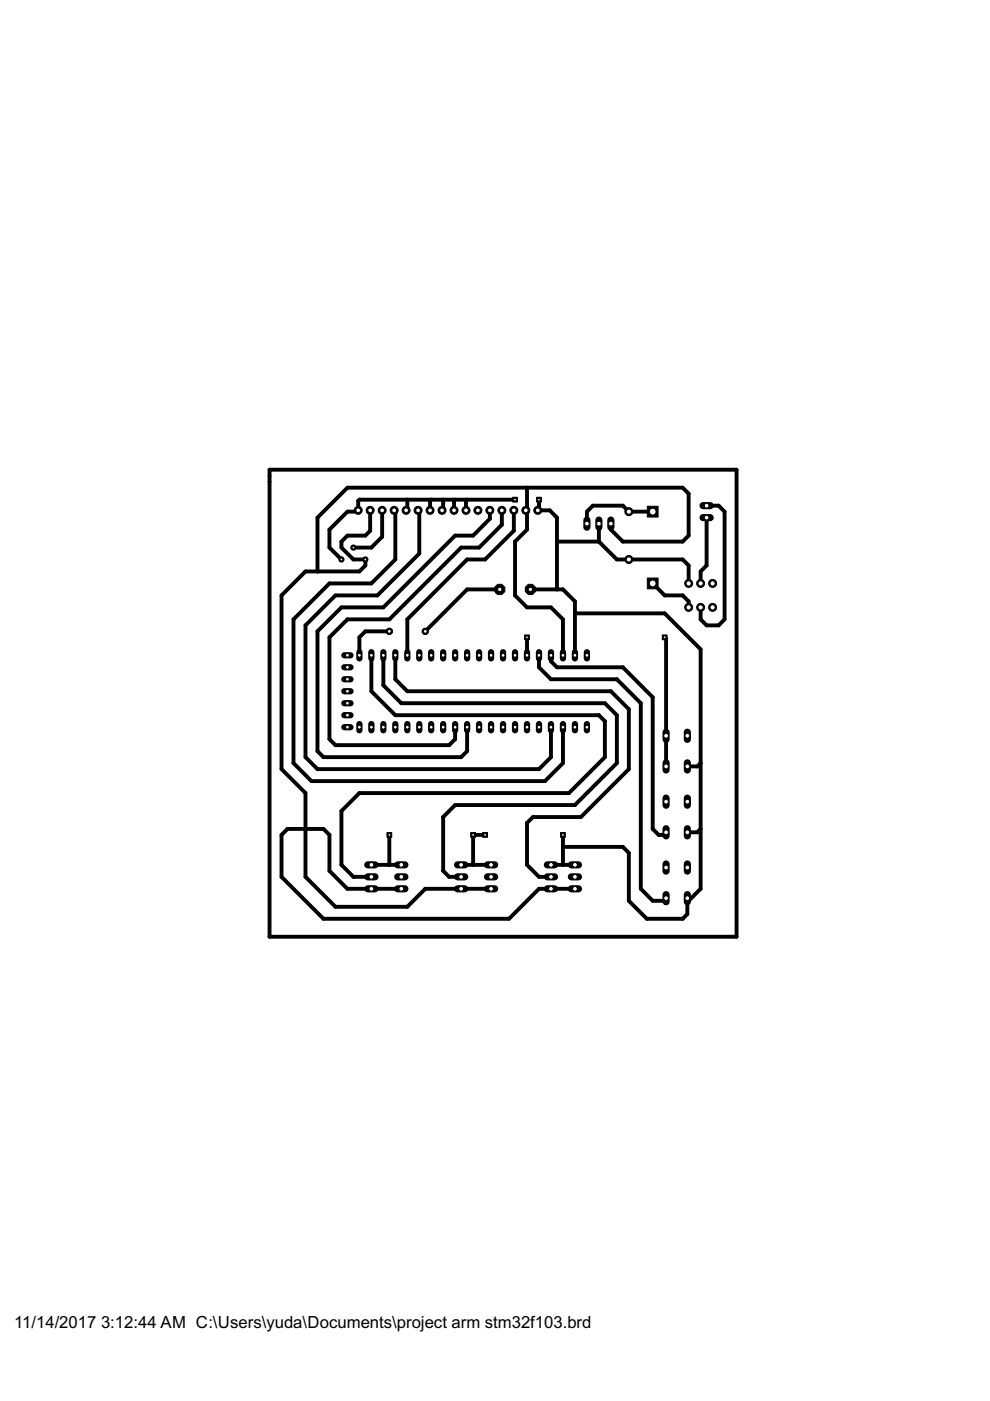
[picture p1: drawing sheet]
<svg xmlns="http://www.w3.org/2000/svg" width="210mm" height="297mm" viewBox="0 0 210 297" stroke-linecap="round" stroke-linejoin="round" font-family="sans-serif">
<defs><g id="words">
<g font-size="4">
<text x="3" y="281.5">11/14/2017</text>
<text x="21.4" y="281.5">3:12:44 AM C:\Users\yuda\Documents\project arm stm32f103.brd</text>
</g>
</g></defs>
<g fill="none" stroke="#000" stroke-width=".83">
<path d="M57.1 99.6h99.1v99h-99.1zM75.9 108.2l-.2 .3h-2l-3.9 3.8v3.8l2.6 2.5M75.9 108.2l.3 .3M78.5 108.2v4.3l-1 1.1h-3.8l-1.3 1.2v1.3l2.5 2.5h2.6v1.3l-1.3 1.3h-11.4l-5.1 5v36.9l5.1 5v17.8l6.3 6.4h15.3l3.8-3.9h13.9M81 108.2v5.6l-2.3 2.3h-3.8M83.6 108.2l.2 .3v10.1l-5.1 5.1h-8.9l-7.6 7.6v30.5l3.8 3.8h49.5l3.9-3.8v-7.6M86.4 105.9v2.1l-.3 .2M88.6 108.2l.3 .3v8.9l-8.9 8.8h-8.9l-6.3 6.4v27.9l2.5 2.6h47l2.5-2.6v-6.3M91.4 105.9l-.2 .3v2M94 105.9v2.1l-.3 .2M96.5 105.9l-.2 .3v2M99 105.9l-.2 .3v2"/>
<path d="M103.9 108.2v1.8l-3.6 3.6h-3.8l-15.2 15.2h-8.9l-5.1 5.1v25.4l1.3 1.2h29.2l1.2-1.2v-5.1M106.4 108.2v3.1l-4.8 4.8h-3.8l-15.3 15.2h-8.8l-3.9 3.8v21.6l1.3 1.3h24.1l1.3-1.3v-2.5M108.9 108.2v4.3l-6.1 6.1h-3.8l-12.6 12.7v7.6M109.2 105.9h-33l-.3 .3v2M111.7 103.4v4.6l-.2 .2 .2 .3v3.8l-2.5 2.5v11.4l2.5 2.6h5.1l2.6 2.5v7.6M114.3 105.9v2.1l-.3 .2h2.6l1.5 1.5v15.3M118.1 114.8h8.9M127 114.8l3.8 3.8h13.9l1.3 1.3v3.8M127 111v3.8M129.5 111v1.3l2.6 2.5h12.6l1.3-1.2v-8.9l-1.3-1.3h-71l-6.4 6.3v11.5M138.4 108.5h-5.1l-1.2-1.3h-6.4l-1.3 1.3v2.5M149.8 109.7v10.2l-1.3 1.3v2.5"/>
<path d="M149.8 107.2h2.6l1.2 1.3v22.8l-1.2 1.3h-2.6l-1.3-1.3v-2.5M78.7 138.9v7.7l5.1 5h43.2l1.2 1.3v7.6l-7.6 7.6h-44.4l-3.8 3.9v11.4l2.5 2.5h3.8M81.3 138.9v6.4l3.8 3.8h43.1l2.6 2.5v10.2l-8.9 8.9h-25.4l-2.5 2.5v11.4l1.2 1.3h2.6M82.5 133.9h-5l-1.3 1.2v3.8M83.8 138.9v5.1l2.6 2.6h43.1l3.8 3.8v12.7l-10.1 10.1h-10.2l-1.3 1.3v8.9l2.6 2.5h2.5M105.4 125.5l.6-.5h-7l-8.8 8.9M111.7 135.1v3.8M112.5 125h6.9l2.5 2.5v11.4M114.3 138.9v2.6l2.5 2.5h14l5.1 5.1v39.3l2.5 2.6h2.3l.5-.6M116.8 138.9v1.3l1.3 1.3h14l6.3 6.3v27.9l1.3 1.3h1l.5-.5M121.9 130h19l7.6 7.7v50.7l-2.5 2.6v-.3l-.3-.3v3.4l-1 1h-7.6l-3.8-3.8v-10.2l-1.2-1.2h-12.7M138.4 123.7l2.5 2.5h3.8l1.3 1.3v1.3"/>
<path d="M140.9 135.1l.3 .3v27.1M82.5 177v6.4M102.8 177h-2.5v6.4M119.4 177v6.4M148.5 175.7l-.7 .8h-2.1M148.5 161.8l-.7 .7h-2.1M78.7 183.4h6.4M85.1 188.4h-11.4l-3.9-3.8v-7.6l-1.2-1.3h-7.6l-1.3 1.3v8.9l8.9 8.9h39.3l6.4-6.4h7.6M97.8 183.4h6.3M116.8 183.4h5.1"/>
</g>
<circle cx="133.3" cy="118.6" r=".85" fill="#000" stroke="#000" stroke-width=".21"/>
<circle cx="133.3" cy="118.6" r=".55" fill="#fff" stroke="#000" stroke-width=".21"/>
<circle cx="133.3" cy="108.5" r=".85" fill="#000" stroke="#000" stroke-width=".21"/>
<circle cx="133.3" cy="108.5" r=".55" fill="#fff" stroke="#000" stroke-width=".21"/>
<circle cx="75.9" cy="108.2" r=".85" fill="#000" stroke="#000" stroke-width=".21"/>
<circle cx="75.9" cy="108.2" r=".51" fill="#fff" stroke="#000" stroke-width=".21"/>
<circle cx="78.5" cy="108.2" r=".85" fill="#000" stroke="#000" stroke-width=".21"/>
<circle cx="78.5" cy="108.2" r=".51" fill="#fff" stroke="#000" stroke-width=".21"/>
<circle cx="81" cy="108.2" r=".85" fill="#000" stroke="#000" stroke-width=".21"/>
<circle cx="81" cy="108.2" r=".51" fill="#fff" stroke="#000" stroke-width=".21"/>
<circle cx="83.6" cy="108.2" r=".85" fill="#000" stroke="#000" stroke-width=".21"/>
<circle cx="83.6" cy="108.2" r=".51" fill="#fff" stroke="#000" stroke-width=".21"/>
<circle cx="86.1" cy="108.2" r=".85" fill="#000" stroke="#000" stroke-width=".21"/>
<circle cx="86.1" cy="108.2" r=".51" fill="#fff" stroke="#000" stroke-width=".21"/>
<circle cx="88.6" cy="108.2" r=".85" fill="#000" stroke="#000" stroke-width=".21"/>
<circle cx="88.6" cy="108.2" r=".51" fill="#fff" stroke="#000" stroke-width=".21"/>
<circle cx="91.2" cy="108.2" r=".85" fill="#000" stroke="#000" stroke-width=".21"/>
<circle cx="91.2" cy="108.2" r=".51" fill="#fff" stroke="#000" stroke-width=".21"/>
<circle cx="93.7" cy="108.2" r=".85" fill="#000" stroke="#000" stroke-width=".21"/>
<circle cx="93.7" cy="108.2" r=".51" fill="#fff" stroke="#000" stroke-width=".21"/>
<circle cx="96.3" cy="108.2" r=".85" fill="#000" stroke="#000" stroke-width=".21"/>
<circle cx="96.3" cy="108.2" r=".51" fill="#fff" stroke="#000" stroke-width=".21"/>
<circle cx="98.8" cy="108.2" r=".85" fill="#000" stroke="#000" stroke-width=".21"/>
<circle cx="98.8" cy="108.2" r=".51" fill="#fff" stroke="#000" stroke-width=".21"/>
<circle cx="101.3" cy="108.2" r=".85" fill="#000" stroke="#000" stroke-width=".21"/>
<circle cx="101.3" cy="108.2" r=".51" fill="#fff" stroke="#000" stroke-width=".21"/>
<circle cx="103.9" cy="108.2" r=".85" fill="#000" stroke="#000" stroke-width=".21"/>
<circle cx="103.9" cy="108.2" r=".51" fill="#fff" stroke="#000" stroke-width=".21"/>
<circle cx="106.4" cy="108.2" r=".85" fill="#000" stroke="#000" stroke-width=".21"/>
<circle cx="106.4" cy="108.2" r=".51" fill="#fff" stroke="#000" stroke-width=".21"/>
<circle cx="108.9" cy="108.2" r=".85" fill="#000" stroke="#000" stroke-width=".21"/>
<circle cx="108.9" cy="108.2" r=".51" fill="#fff" stroke="#000" stroke-width=".21"/>
<circle cx="111.5" cy="108.2" r=".85" fill="#000" stroke="#000" stroke-width=".21"/>
<circle cx="111.5" cy="108.2" r=".51" fill="#fff" stroke="#000" stroke-width=".21"/>
<circle cx="114" cy="108.2" r=".85" fill="#000" stroke="#000" stroke-width=".21"/>
<circle cx="114" cy="108.2" r=".51" fill="#fff" stroke="#000" stroke-width=".21"/>
<path d="M124.4 110.3v1.5" fill="none" stroke="#000" stroke-width="1.5"/>
<circle cx="124.4" cy="111" r=".51" fill="#fff" stroke="#000" stroke-width=".21"/>
<path d="M127 110.3v1.5" fill="none" stroke="#000" stroke-width="1.5"/>
<circle cx="127" cy="111" r=".51" fill="#fff" stroke="#000" stroke-width=".21"/>
<path d="M129.5 110.3v1.5" fill="none" stroke="#000" stroke-width="1.5"/>
<circle cx="129.5" cy="111" r=".51" fill="#fff" stroke="#000" stroke-width=".21"/>
<path d="M78 188.4h1.5" fill="none" stroke="#000" stroke-width="1.5"/>
<circle cx="78.7" cy="188.4" r=".51" fill="#fff" stroke="#000" stroke-width=".21"/>
<path d="M78 185.9h1.5" fill="none" stroke="#000" stroke-width="1.5"/>
<circle cx="78.7" cy="185.9" r=".51" fill="#fff" stroke="#000" stroke-width=".21"/>
<path d="M78 183.4h1.5" fill="none" stroke="#000" stroke-width="1.5"/>
<circle cx="78.7" cy="183.4" r=".51" fill="#fff" stroke="#000" stroke-width=".21"/>
<path d="M84.3 188.4h1.6" fill="none" stroke="#000" stroke-width="1.5"/>
<circle cx="85.1" cy="188.4" r=".51" fill="#fff" stroke="#000" stroke-width=".21"/>
<path d="M84.3 185.9h1.6" fill="none" stroke="#000" stroke-width="1.5"/>
<circle cx="85.1" cy="185.9" r=".51" fill="#fff" stroke="#000" stroke-width=".21"/>
<path d="M84.3 183.4h1.6" fill="none" stroke="#000" stroke-width="1.5"/>
<circle cx="85.1" cy="183.4" r=".51" fill="#fff" stroke="#000" stroke-width=".21"/>
<path d="M97 188.4h1.5" fill="none" stroke="#000" stroke-width="1.5"/>
<circle cx="97.8" cy="188.4" r=".51" fill="#fff" stroke="#000" stroke-width=".21"/>
<path d="M97 185.9h1.5" fill="none" stroke="#000" stroke-width="1.5"/>
<circle cx="97.8" cy="185.9" r=".51" fill="#fff" stroke="#000" stroke-width=".21"/>
<path d="M97 183.4h1.5" fill="none" stroke="#000" stroke-width="1.5"/>
<circle cx="97.8" cy="183.4" r=".51" fill="#fff" stroke="#000" stroke-width=".21"/>
<path d="M103.4 188.4h1.5" fill="none" stroke="#000" stroke-width="1.5"/>
<circle cx="104.1" cy="188.4" r=".51" fill="#fff" stroke="#000" stroke-width=".21"/>
<path d="M103.4 185.9h1.5" fill="none" stroke="#000" stroke-width="1.5"/>
<circle cx="104.1" cy="185.9" r=".51" fill="#fff" stroke="#000" stroke-width=".21"/>
<path d="M103.4 183.4h1.5" fill="none" stroke="#000" stroke-width="1.5"/>
<circle cx="104.1" cy="183.4" r=".51" fill="#fff" stroke="#000" stroke-width=".21"/>
<path d="M116.1 188.4h1.5" fill="none" stroke="#000" stroke-width="1.5"/>
<circle cx="116.8" cy="188.4" r=".51" fill="#fff" stroke="#000" stroke-width=".21"/>
<path d="M116.1 185.9h1.5" fill="none" stroke="#000" stroke-width="1.5"/>
<circle cx="116.8" cy="185.9" r=".51" fill="#fff" stroke="#000" stroke-width=".21"/>
<path d="M116.1 183.4h1.5" fill="none" stroke="#000" stroke-width="1.5"/>
<circle cx="116.8" cy="183.4" r=".51" fill="#fff" stroke="#000" stroke-width=".21"/>
<path d="M121.1 188.4h1.6" fill="none" stroke="#000" stroke-width="1.5"/>
<circle cx="121.9" cy="188.4" r=".51" fill="#fff" stroke="#000" stroke-width=".21"/>
<path d="M121.1 185.9h1.6" fill="none" stroke="#000" stroke-width="1.5"/>
<circle cx="121.9" cy="185.9" r=".51" fill="#fff" stroke="#000" stroke-width=".21"/>
<path d="M121.1 183.4h1.6" fill="none" stroke="#000" stroke-width="1.5"/>
<circle cx="121.9" cy="183.4" r=".51" fill="#fff" stroke="#000" stroke-width=".21"/>
<circle cx="77.5" cy="118.6" r=".55" fill="#000" stroke="#000" stroke-width=".21"/>
<circle cx="77.5" cy="118.6" r=".3" fill="#fff" stroke="#000" stroke-width=".21"/>
<circle cx="74.9" cy="116.1" r=".55" fill="#000" stroke="#000" stroke-width=".21"/>
<circle cx="74.9" cy="116.1" r=".3" fill="#fff" stroke="#000" stroke-width=".21"/>
<circle cx="72.4" cy="118.6" r=".55" fill="#000" stroke="#000" stroke-width=".21"/>
<circle cx="72.4" cy="118.6" r=".3" fill="#fff" stroke="#000" stroke-width=".21"/>
<circle cx="82.5" cy="133.9" r=".71" fill="#000" stroke="#000" stroke-width=".21"/>
<circle cx="82.5" cy="133.9" r=".4" fill="#fff" stroke="#000" stroke-width=".21"/>
<circle cx="90.2" cy="133.9" r=".71" fill="#000" stroke="#000" stroke-width=".21"/>
<circle cx="90.2" cy="133.9" r=".4" fill="#fff" stroke="#000" stroke-width=".21"/>
<path d="M145.7 183.2v1.5" fill="none" stroke="#000" stroke-width="1.5"/>
<circle cx="145.7" cy="183.9" r=".51" fill="#fff" stroke="#000" stroke-width=".21"/>
<path d="M141.2 183.2v1.5" fill="none" stroke="#000" stroke-width="1.5"/>
<circle cx="141.2" cy="183.9" r=".51" fill="#fff" stroke="#000" stroke-width=".21"/>
<path d="M145.7 189.7v1.5" fill="none" stroke="#000" stroke-width="1.5"/>
<circle cx="145.7" cy="190.4" r=".51" fill="#fff" stroke="#000" stroke-width=".21"/>
<path d="M141.2 189.7v1.5" fill="none" stroke="#000" stroke-width="1.5"/>
<circle cx="141.2" cy="190.4" r=".51" fill="#fff" stroke="#000" stroke-width=".21"/>
<path d="M145.7 169.2v1.5" fill="none" stroke="#000" stroke-width="1.5"/>
<circle cx="145.7" cy="170" r=".51" fill="#fff" stroke="#000" stroke-width=".21"/>
<path d="M141.2 169.2v1.5" fill="none" stroke="#000" stroke-width="1.5"/>
<circle cx="141.2" cy="170" r=".51" fill="#fff" stroke="#000" stroke-width=".21"/>
<path d="M145.7 175.7v1.5" fill="none" stroke="#000" stroke-width="1.5"/>
<circle cx="145.7" cy="176.5" r=".51" fill="#fff" stroke="#000" stroke-width=".21"/>
<path d="M141.2 175.7v1.5" fill="none" stroke="#000" stroke-width="1.5"/>
<circle cx="141.2" cy="176.5" r=".51" fill="#fff" stroke="#000" stroke-width=".21"/>
<circle cx="151.1" cy="128.8" r=".85" fill="#000" stroke="#000" stroke-width=".21"/>
<circle cx="151.1" cy="128.8" r=".55" fill="#fff" stroke="#000" stroke-width=".21"/>
<circle cx="148.5" cy="128.8" r=".85" fill="#000" stroke="#000" stroke-width=".21"/>
<circle cx="148.5" cy="128.8" r=".55" fill="#fff" stroke="#000" stroke-width=".21"/>
<circle cx="146" cy="128.8" r=".85" fill="#000" stroke="#000" stroke-width=".21"/>
<circle cx="146" cy="128.8" r=".55" fill="#fff" stroke="#000" stroke-width=".21"/>
<circle cx="151.1" cy="123.7" r=".85" fill="#000" stroke="#000" stroke-width=".21"/>
<circle cx="151.1" cy="123.7" r=".55" fill="#fff" stroke="#000" stroke-width=".21"/>
<circle cx="148.5" cy="123.7" r=".85" fill="#000" stroke="#000" stroke-width=".21"/>
<circle cx="148.5" cy="123.7" r=".55" fill="#fff" stroke="#000" stroke-width=".21"/>
<circle cx="146" cy="123.7" r=".85" fill="#000" stroke="#000" stroke-width=".21"/>
<circle cx="146" cy="123.7" r=".55" fill="#fff" stroke="#000" stroke-width=".21"/>
<path d="M73 154.2h1.3" fill="none" stroke="#000" stroke-width="1.3"/>
<circle cx="73.7" cy="154.2" r=".4" fill="#fff" stroke="#000" stroke-width=".21"/>
<path d="M73 151.6h1.3" fill="none" stroke="#000" stroke-width="1.3"/>
<circle cx="73.7" cy="151.6" r=".4" fill="#fff" stroke="#000" stroke-width=".21"/>
<path d="M73 149.1h1.3" fill="none" stroke="#000" stroke-width="1.3"/>
<circle cx="73.7" cy="149.1" r=".4" fill="#fff" stroke="#000" stroke-width=".21"/>
<path d="M73 146.6h1.3" fill="none" stroke="#000" stroke-width="1.3"/>
<circle cx="73.7" cy="146.6" r=".4" fill="#fff" stroke="#000" stroke-width=".21"/>
<path d="M73 144h1.3" fill="none" stroke="#000" stroke-width="1.3"/>
<circle cx="73.7" cy="144" r=".4" fill="#fff" stroke="#000" stroke-width=".21"/>
<path d="M73 141.5h1.3" fill="none" stroke="#000" stroke-width="1.3"/>
<circle cx="73.7" cy="141.5" r=".4" fill="#fff" stroke="#000" stroke-width=".21"/>
<path d="M73 138.9h1.3" fill="none" stroke="#000" stroke-width="1.3"/>
<circle cx="73.7" cy="138.9" r=".4" fill="#fff" stroke="#000" stroke-width=".21"/>
<path d="M76.2 138.3v1.3" fill="none" stroke="#000" stroke-width="1.3"/>
<circle cx="76.2" cy="138.9" r=".4" fill="#fff" stroke="#000" stroke-width=".21"/>
<path d="M78.7 138.3v1.3" fill="none" stroke="#000" stroke-width="1.3"/>
<circle cx="78.7" cy="138.9" r=".4" fill="#fff" stroke="#000" stroke-width=".21"/>
<path d="M81.3 138.3v1.3" fill="none" stroke="#000" stroke-width="1.3"/>
<circle cx="81.3" cy="138.9" r=".4" fill="#fff" stroke="#000" stroke-width=".21"/>
<path d="M83.8 138.3v1.3" fill="none" stroke="#000" stroke-width="1.3"/>
<circle cx="83.8" cy="138.9" r=".4" fill="#fff" stroke="#000" stroke-width=".21"/>
<path d="M86.4 138.3v1.3" fill="none" stroke="#000" stroke-width="1.3"/>
<circle cx="86.4" cy="138.9" r=".4" fill="#fff" stroke="#000" stroke-width=".21"/>
<path d="M88.9 138.3v1.3" fill="none" stroke="#000" stroke-width="1.3"/>
<circle cx="88.9" cy="138.9" r=".4" fill="#fff" stroke="#000" stroke-width=".21"/>
<path d="M91.4 138.3v1.3" fill="none" stroke="#000" stroke-width="1.3"/>
<circle cx="91.4" cy="138.9" r=".4" fill="#fff" stroke="#000" stroke-width=".21"/>
<path d="M94 138.3v1.3" fill="none" stroke="#000" stroke-width="1.3"/>
<circle cx="94" cy="138.9" r=".4" fill="#fff" stroke="#000" stroke-width=".21"/>
<path d="M96.5 138.3v1.3" fill="none" stroke="#000" stroke-width="1.3"/>
<circle cx="96.5" cy="138.9" r=".4" fill="#fff" stroke="#000" stroke-width=".21"/>
<path d="M99 138.3v1.3" fill="none" stroke="#000" stroke-width="1.3"/>
<circle cx="99" cy="138.9" r=".4" fill="#fff" stroke="#000" stroke-width=".21"/>
<path d="M101.6 138.3v1.3" fill="none" stroke="#000" stroke-width="1.3"/>
<circle cx="101.6" cy="138.9" r=".4" fill="#fff" stroke="#000" stroke-width=".21"/>
<path d="M104.1 138.3v1.3" fill="none" stroke="#000" stroke-width="1.3"/>
<circle cx="104.1" cy="138.9" r=".4" fill="#fff" stroke="#000" stroke-width=".21"/>
<path d="M106.7 138.3v1.3" fill="none" stroke="#000" stroke-width="1.3"/>
<circle cx="106.7" cy="138.9" r=".4" fill="#fff" stroke="#000" stroke-width=".21"/>
<path d="M109.2 138.3v1.3" fill="none" stroke="#000" stroke-width="1.3"/>
<circle cx="109.2" cy="138.9" r=".4" fill="#fff" stroke="#000" stroke-width=".21"/>
<path d="M111.7 138.3v1.3" fill="none" stroke="#000" stroke-width="1.3"/>
<circle cx="111.7" cy="138.9" r=".4" fill="#fff" stroke="#000" stroke-width=".21"/>
<path d="M114.3 138.3v1.3" fill="none" stroke="#000" stroke-width="1.3"/>
<circle cx="114.3" cy="138.9" r=".4" fill="#fff" stroke="#000" stroke-width=".21"/>
<path d="M116.8 138.3v1.3" fill="none" stroke="#000" stroke-width="1.3"/>
<circle cx="116.8" cy="138.9" r=".4" fill="#fff" stroke="#000" stroke-width=".21"/>
<path d="M119.4 138.3v1.3" fill="none" stroke="#000" stroke-width="1.3"/>
<circle cx="119.4" cy="138.9" r=".4" fill="#fff" stroke="#000" stroke-width=".21"/>
<path d="M121.9 138.3v1.3" fill="none" stroke="#000" stroke-width="1.3"/>
<circle cx="121.9" cy="138.9" r=".4" fill="#fff" stroke="#000" stroke-width=".21"/>
<path d="M124.4 138.3v1.3" fill="none" stroke="#000" stroke-width="1.3"/>
<circle cx="124.4" cy="138.9" r=".4" fill="#fff" stroke="#000" stroke-width=".21"/>
<path d="M76.2 153.5v1.3" fill="none" stroke="#000" stroke-width="1.3"/>
<circle cx="76.2" cy="154.2" r=".4" fill="#fff" stroke="#000" stroke-width=".21"/>
<path d="M78.7 153.5v1.3" fill="none" stroke="#000" stroke-width="1.3"/>
<circle cx="78.7" cy="154.2" r=".4" fill="#fff" stroke="#000" stroke-width=".21"/>
<path d="M81.3 153.5v1.3" fill="none" stroke="#000" stroke-width="1.3"/>
<circle cx="81.3" cy="154.2" r=".4" fill="#fff" stroke="#000" stroke-width=".21"/>
<path d="M83.8 153.5v1.3" fill="none" stroke="#000" stroke-width="1.3"/>
<circle cx="83.8" cy="154.2" r=".4" fill="#fff" stroke="#000" stroke-width=".21"/>
<path d="M86.4 153.5v1.3" fill="none" stroke="#000" stroke-width="1.3"/>
<circle cx="86.4" cy="154.2" r=".4" fill="#fff" stroke="#000" stroke-width=".21"/>
<path d="M88.9 153.5v1.3" fill="none" stroke="#000" stroke-width="1.3"/>
<circle cx="88.9" cy="154.2" r=".4" fill="#fff" stroke="#000" stroke-width=".21"/>
<path d="M91.4 153.5v1.3" fill="none" stroke="#000" stroke-width="1.3"/>
<circle cx="91.4" cy="154.2" r=".4" fill="#fff" stroke="#000" stroke-width=".21"/>
<path d="M94 153.5v1.3" fill="none" stroke="#000" stroke-width="1.3"/>
<circle cx="94" cy="154.2" r=".4" fill="#fff" stroke="#000" stroke-width=".21"/>
<path d="M96.5 153.5v1.3" fill="none" stroke="#000" stroke-width="1.3"/>
<circle cx="96.5" cy="154.2" r=".4" fill="#fff" stroke="#000" stroke-width=".21"/>
<path d="M99 153.5v1.3" fill="none" stroke="#000" stroke-width="1.3"/>
<circle cx="99" cy="154.2" r=".4" fill="#fff" stroke="#000" stroke-width=".21"/>
<path d="M101.6 153.5v1.3" fill="none" stroke="#000" stroke-width="1.3"/>
<circle cx="101.6" cy="154.2" r=".4" fill="#fff" stroke="#000" stroke-width=".21"/>
<path d="M104.1 153.5v1.3" fill="none" stroke="#000" stroke-width="1.3"/>
<circle cx="104.1" cy="154.2" r=".4" fill="#fff" stroke="#000" stroke-width=".21"/>
<path d="M106.7 153.5v1.3" fill="none" stroke="#000" stroke-width="1.3"/>
<circle cx="106.7" cy="154.2" r=".4" fill="#fff" stroke="#000" stroke-width=".21"/>
<path d="M109.2 153.5v1.3" fill="none" stroke="#000" stroke-width="1.3"/>
<circle cx="109.2" cy="154.2" r=".4" fill="#fff" stroke="#000" stroke-width=".21"/>
<path d="M111.7 153.5v1.3" fill="none" stroke="#000" stroke-width="1.3"/>
<circle cx="111.7" cy="154.2" r=".4" fill="#fff" stroke="#000" stroke-width=".21"/>
<path d="M114.3 153.5v1.3" fill="none" stroke="#000" stroke-width="1.3"/>
<circle cx="114.3" cy="154.2" r=".4" fill="#fff" stroke="#000" stroke-width=".21"/>
<path d="M116.8 153.5v1.3" fill="none" stroke="#000" stroke-width="1.3"/>
<circle cx="116.8" cy="154.2" r=".4" fill="#fff" stroke="#000" stroke-width=".21"/>
<path d="M119.4 153.5v1.3" fill="none" stroke="#000" stroke-width="1.3"/>
<circle cx="119.4" cy="154.2" r=".4" fill="#fff" stroke="#000" stroke-width=".21"/>
<path d="M121.9 153.5v1.3" fill="none" stroke="#000" stroke-width="1.3"/>
<circle cx="121.9" cy="154.2" r=".4" fill="#fff" stroke="#000" stroke-width=".21"/>
<path d="M124.4 153.5v1.3" fill="none" stroke="#000" stroke-width="1.3"/>
<circle cx="124.4" cy="154.2" r=".4" fill="#fff" stroke="#000" stroke-width=".21"/>
<path d="M149.1 107.2h1.5" fill="none" stroke="#000" stroke-width="1.5"/>
<circle cx="149.8" cy="107.2" r=".51" fill="#fff" stroke="#000" stroke-width=".21"/>
<path d="M149.1 109.7h1.5" fill="none" stroke="#000" stroke-width="1.5"/>
<circle cx="149.8" cy="109.7" r=".51" fill="#fff" stroke="#000" stroke-width=".21"/>
<circle cx="106" cy="125" r="1.17" fill="#000" stroke="#000" stroke-width=".21"/>
<circle cx="106" cy="125" r=".47" fill="#fff" stroke="#000" stroke-width=".21"/>
<circle cx="112.5" cy="125" r="1.17" fill="#000" stroke="#000" stroke-width=".21"/>
<circle cx="112.5" cy="125" r=".47" fill="#fff" stroke="#000" stroke-width=".21"/>
<path d="M137.2 122.6h2.3v2.2h-2.3z" fill="#000" stroke="#000" stroke-width=".21"/>
<circle cx="138.4" cy="123.7" r=".72" fill="#fff" stroke="#000" stroke-width=".21"/>
<path d="M137.2 107.3h2.3v2.3h-2.3z" fill="#000" stroke="#000" stroke-width=".21"/>
<circle cx="138.4" cy="108.5" r=".72" fill="#fff" stroke="#000" stroke-width=".21"/>
<path d="M145.7 155.2v1.6" fill="none" stroke="#000" stroke-width="1.5"/>
<circle cx="145.7" cy="156" r=".51" fill="#fff" stroke="#000" stroke-width=".21"/>
<path d="M141.2 155.2v1.6" fill="none" stroke="#000" stroke-width="1.5"/>
<circle cx="141.2" cy="156" r=".51" fill="#fff" stroke="#000" stroke-width=".21"/>
<path d="M145.7 161.7v1.6" fill="none" stroke="#000" stroke-width="1.5"/>
<circle cx="145.7" cy="162.5" r=".51" fill="#fff" stroke="#000" stroke-width=".21"/>
<path d="M141.2 161.7v1.6" fill="none" stroke="#000" stroke-width="1.5"/>
<circle cx="141.2" cy="162.5" r=".51" fill="#fff" stroke="#000" stroke-width=".21"/>
<path d="M108.7 105.4h1v1h-1z" fill="#000" stroke="#000" stroke-width=".21"/>
<circle cx="109.2" cy="105.9" r=".3" fill="#fff" stroke="#000" stroke-width=".21"/>
<path d="M113.8 105.4h1v1h-1z" fill="#000" stroke="#000" stroke-width=".21"/>
<circle cx="114.3" cy="105.9" r=".3" fill="#fff" stroke="#000" stroke-width=".21"/>
<path d="M82 176.5h1.1v1h-1.1z" fill="#000" stroke="#000" stroke-width=".21"/>
<circle cx="82.5" cy="177" r=".3" fill="#fff" stroke="#000" stroke-width=".21"/>
<path d="M99.8 176.5h1v1h-1z" fill="#000" stroke="#000" stroke-width=".21"/>
<circle cx="100.3" cy="177" r=".3" fill="#fff" stroke="#000" stroke-width=".21"/>
<path d="M118.9 176.5h1v1h-1z" fill="#000" stroke="#000" stroke-width=".21"/>
<circle cx="119.4" cy="177" r=".3" fill="#fff" stroke="#000" stroke-width=".21"/>
<path d="M102.3 176.5h1.1v1h-1.1z" fill="#000" stroke="#000" stroke-width=".21"/>
<circle cx="102.8" cy="177" r=".3" fill="#fff" stroke="#000" stroke-width=".21"/>
<path d="M140.4 134.6h1v1h-1z" fill="#000" stroke="#000" stroke-width=".21"/>
<circle cx="140.9" cy="135.1" r=".3" fill="#fff" stroke="#000" stroke-width=".21"/>
<path d="M111.2 134.6h1v1h-1z" fill="#000" stroke="#000" stroke-width=".21"/>
<circle cx="111.7" cy="135.1" r=".3" fill="#fff" stroke="#000" stroke-width=".21"/>
<use href="#words"/>
</svg>
